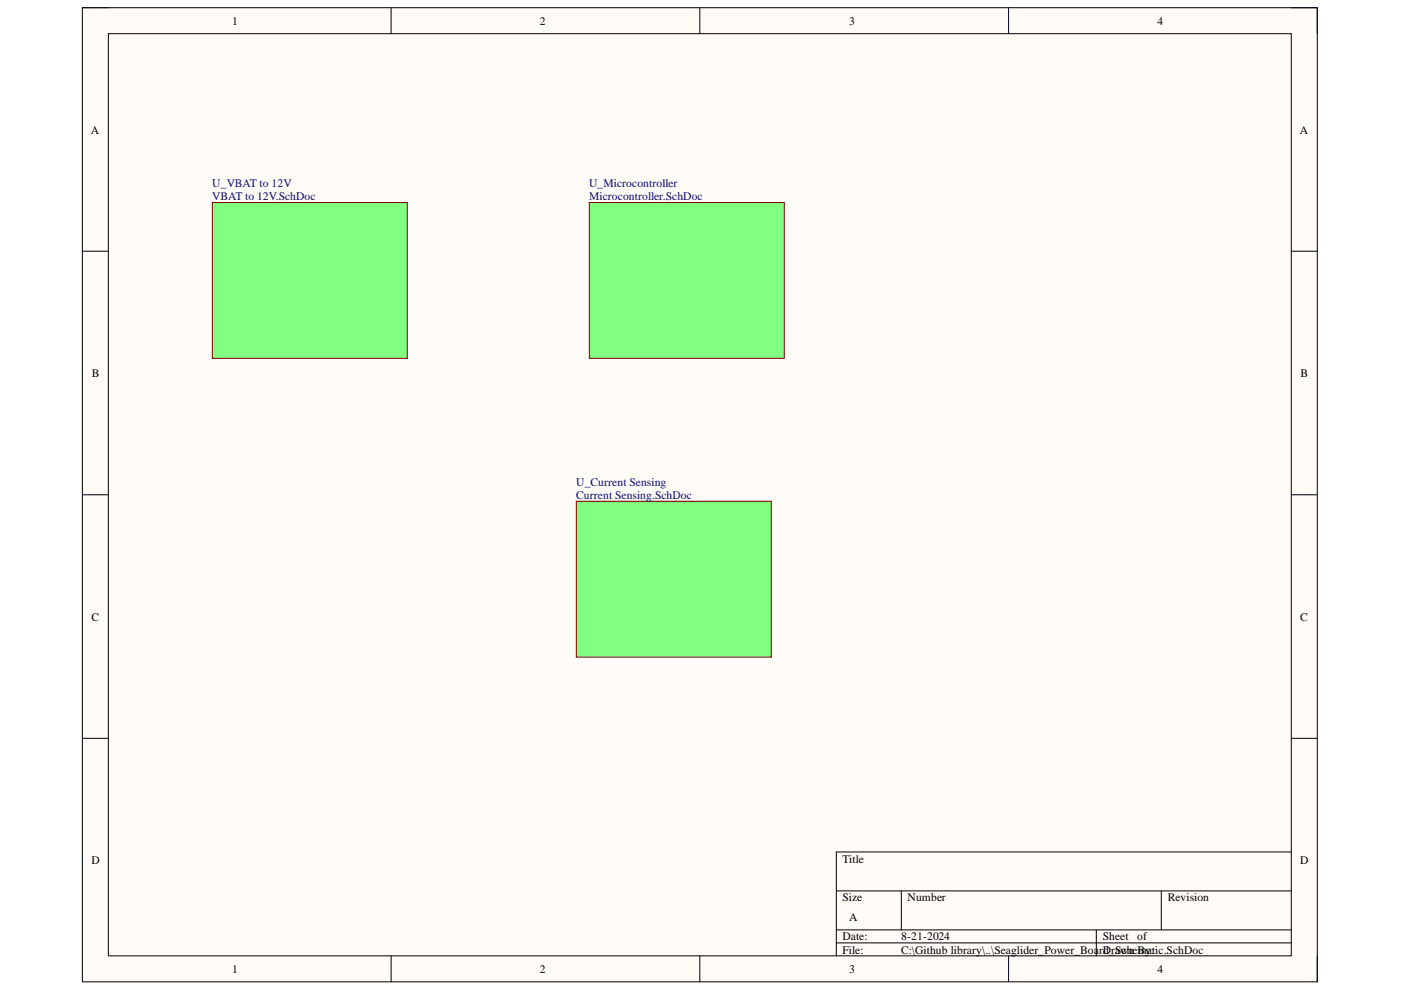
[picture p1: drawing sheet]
<svg xmlns="http://www.w3.org/2000/svg" width="297mm" height="210mm" viewBox="0 0 297 210" stroke-linecap="round" stroke-linejoin="round" font-family="sans-serif">
<defs><g id="words">
<g font-size="2.5">
<text x="49.2" y="5.3">1</text>
<text x="114.5" y="5.3">2</text>
<text x="180.1" y="5.3">3</text>
<text x="245.4" y="5.3">4</text>
<text x="19.3" y="28.3">A</text>
<text x="275.6" y="28.3">A</text>
<text x="19.5" y="79.9">B</text>
<text x="275.8" y="79.9">B</text>
<text x="19.4" y="131.6">C</text>
<text x="275.7" y="131.6">C</text>
<text x="19.4" y="183.2">D</text>
<text x="178.6" y="182.9">Title</text>
<text x="275.7" y="183.2">D</text>
<text x="178.6" y="191.1">Size</text>
<text x="192.4" y="191.1">Number</text>
<text x="247.6" y="191.1">Revision</text>
<text x="180.1" y="195.2">A</text>
<text x="178.6" y="199.4">Date:</text>
<text x="178.6" y="202.2">File:</text>
<text x="191.1" y="199.4">8-21-2024</text>
<text x="191.1" y="202.2">C:\Github library\..\Seaglider_Power_BoarDrSchematic.SchDoc</text>
<text x="233.8" y="199.4">Sheet</text>
<text x="233.9" y="202.2">d_awn By:</text>
<text x="241.1" y="199.4">of</text>
<text x="49.2" y="206.3">1</text>
<text x="114.5" y="206.3">2</text>
<text x="180.1" y="206.3">3</text>
<text x="245.4" y="206.3">4</text>
</g>
<g font-size="2.5" fill="#000080">
<text x="45" y="39.7">U_VBAT to 12V</text>
<text x="124.9" y="39.7">U_Microcontroller</text>
<text x="45" y="42.5">VBAT to 12V.SchDoc</text>
<text x="124.9" y="42.5">Microcontroller.SchDoc</text>
<text x="122.2" y="103">U_Current Sensing</text>
<text x="122.2" y="105.8">Current Sensing.SchDoc</text>
</g>
</g></defs>
<path d="M17.5 1.6h261.8v206.6h-261.8z" fill-rule="evenodd" fill="#fffcf8"/>
<path d="M17.5 1.6h261.8v206.6h-261.8z" fill="none" stroke="#000" stroke-width=".21"/>
<path d="M23 7.1h250.8v195.6h-250.8z" fill-rule="evenodd" fill="#fffcf8"/>
<g fill="none" stroke="#000" stroke-width=".21">
<path d="M17.5 1.6h5.5M23 7.1h250.8v195.6h-250.8zM82.9 1.6v5.5M148.4 1.6v5.5M213.8 1.6v5.5M273.8 1.6h5.5v5.5M17.5 53.3h5.5M273.8 53.3h5.5M17.5 104.9h5.5M273.8 104.9h5.5M17.5 156.5h5.5M273.8 156.5h5.5"/>
<path d="M177.3 188.9h96.5M177.3 197.2h96.5M177.3 199.9h96.5M191.1 188.9v8.3M232.4 197.2v5.5M246.2 188.9v8.3M273.8 180.6h-96.5v22.1M82.9 202.7v5.5M148.4 202.7v5.5M213.8 202.7v5.5M279.3 202.7v5.5"/>
</g>
<path d="M45 42.9h41.4v33.1h-41.4z" fill-rule="evenodd" fill="#80ff80"/>
<path d="M45 42.9h41.4v33.1h-41.4z" fill="none" stroke="#800000" stroke-width=".21"/>
<path d="M124.9 42.9h41.4v33.1h-41.4z" fill-rule="evenodd" fill="#80ff80"/>
<path d="M124.9 42.9h41.4v33.1h-41.4z" fill="none" stroke="#800000" stroke-width=".21"/>
<path d="M122.2 106.3h41.3v33h-41.3z" fill-rule="evenodd" fill="#80ff80"/>
<path d="M122.2 106.3h41.3v33h-41.3z" fill="none" stroke="#800000" stroke-width=".21"/>
<use href="#words"/>
</svg>
